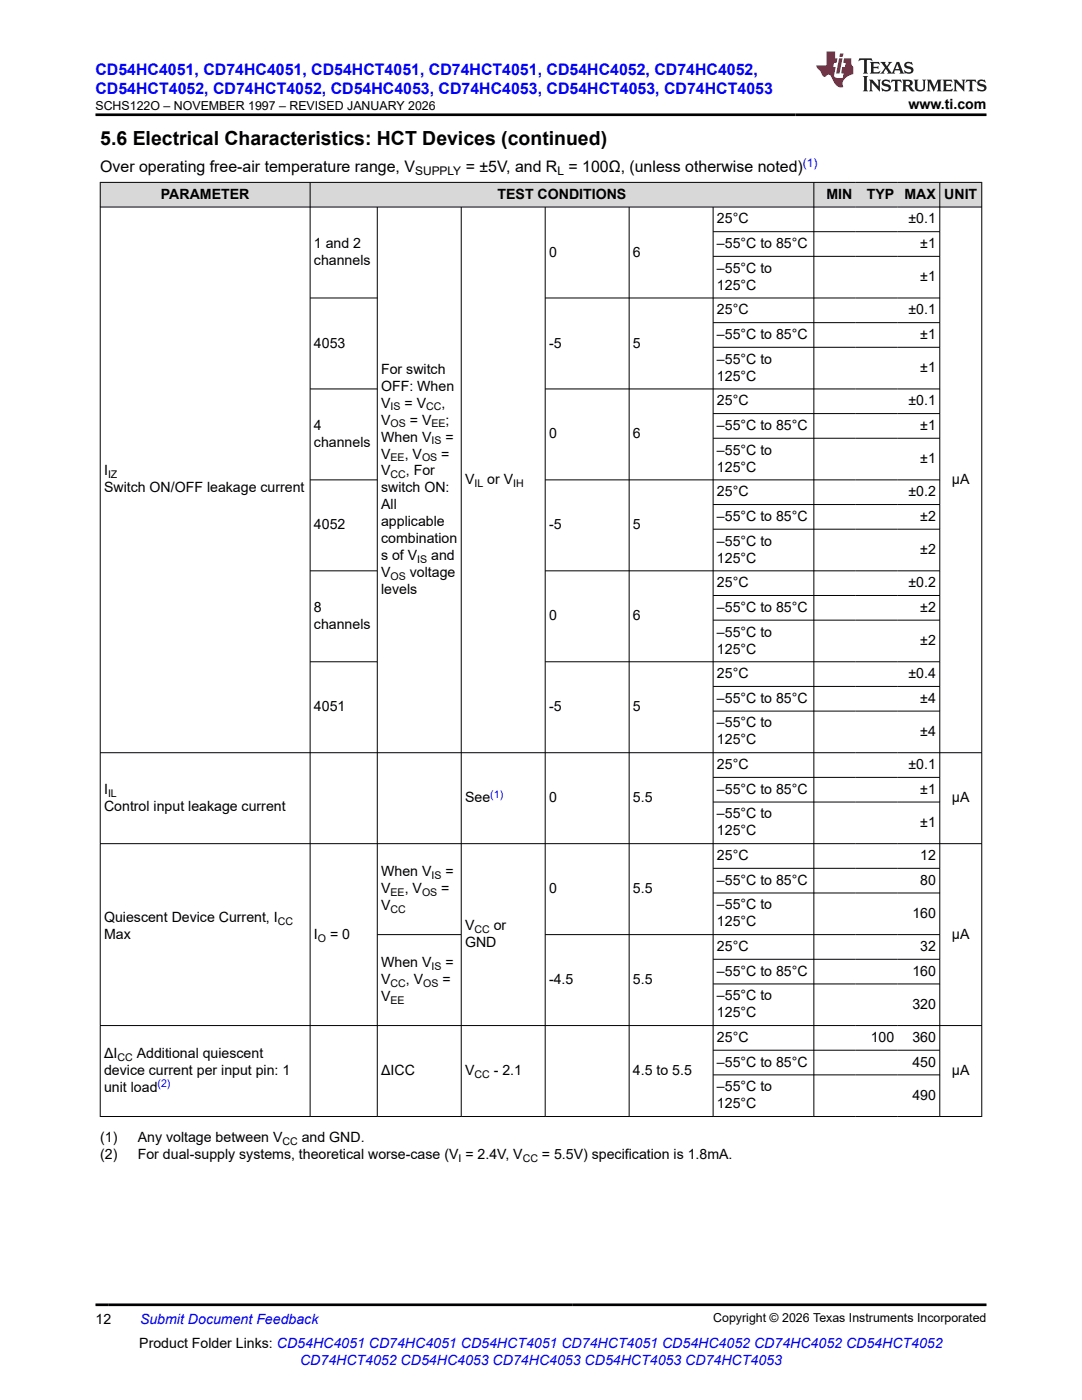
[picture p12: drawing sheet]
<svg xmlns="http://www.w3.org/2000/svg" width="216mm" height="279mm" viewBox="0 0 216 279" stroke-linecap="round" stroke-linejoin="round" font-family="sans-serif">
<defs><g id="words">
<text font-size="3.9" x="20" y="28.8">5.6 Electrical Characteristics: HCT Devices (continued)</text>
<g font-size="3.2" fill="#00f">
<text x="19.1" y="14.9">CD54HC4051, CD74HC4051, CD54HCT4051, CD74HCT4051, CD54HC4052, CD74HC4052,</text>
<text x="19.1" y="18.7">CD54HCT4052, CD74HCT4052, CD54HC4053, CD74HC4053, CD54HCT4053, CD74HCT4053</text>
</g>
<g font-size="3.2">
<text x="20" y="34.3">Over operating free-air temperature range, V</text>
<text x="92.9" y="34.3">= ±5V, and R = 100Ω, (unless otherwise noted)</text>
</g>
<g font-size="2.8">
<text x="181.3" y="21.8">www.ti.com</text>
<text x="32.1" y="39.7">PARAMETER</text>
<text x="99.3" y="39.7">TEST CONDITIONS</text>
<text x="164.9" y="39.7">MIN</text>
<text x="173" y="39.7">TYP</text>
<text x="180.5" y="39.7">MAX</text>
<text x="188.4" y="39.7">UNIT</text>
<text x="143.1" y="44.6">25°C</text>
<text x="181.3" y="44.6">±0.1</text>
<text x="62.6" y="49.5">1 and 2</text>
<text x="62.6" y="52.9">channels</text>
<text x="109.6" y="51.2">0</text>
<text x="126.3" y="51.2">6</text>
<text x="143.1" y="49.5">–55°C to 85°C</text>
<text x="183.6" y="49.5">±1</text>
<text x="143.1" y="54.4">–55°C to</text>
<text x="143.1" y="57.8">125°C</text>
<text x="183.6" y="56.1">±1</text>
<text x="143.1" y="62.7">25°C</text>
<text x="181.3" y="62.7">±0.1</text>
<text x="62.6" y="69.4">4053</text>
<text x="109.6" y="69.4">-5</text>
<text x="126.3" y="69.4">5</text>
<text x="143.1" y="67.7">–55°C to 85°C</text>
<text x="183.6" y="67.7">±1</text>
<text x="76.1" y="74.6">For switch</text>
<text x="76.1" y="78">OFF: When</text>
<text x="143.1" y="72.6">–55°C to</text>
<text x="143.1" y="76">125°C</text>
<text x="183.6" y="74.3">±1</text>
<text x="76.1" y="81.3">V</text>
<text x="80.7" y="81.3">= V</text>
<text x="88.1" y="81.3">,</text>
<text x="143.1" y="80.9">25°C</text>
<text x="181.3" y="80.9">±0.1</text>
<text x="62.6" y="85.8">4</text>
<text x="62.6" y="89.2">channels</text>
<text x="76.1" y="84.7">V</text>
<text x="76.1" y="88.1">When V</text>
<text x="81.8" y="84.7">= V</text>
<text x="88.9" y="88.1">=</text>
<text x="88.9" y="84.7">;</text>
<text x="109.6" y="87.5">0</text>
<text x="126.3" y="87.5">6</text>
<text x="143.1" y="85.8">–55°C to 85°C</text>
<text x="183.6" y="85.8">±1</text>
<text x="20.8" y="94.9">I</text>
<text x="76" y="94.9">V</text>
<text x="76.1" y="91.5">V</text>
<text x="80.8" y="91.5">, V</text>
<text x="81" y="94.9">, For</text>
<text x="88" y="91.5">=</text>
<text x="143.1" y="90.7">–55°C to</text>
<text x="143.1" y="94.1">125°C</text>
<text x="183.6" y="92.4">±1</text>
<text x="20.8" y="98.3">Switch ON/OFF leakage current</text>
<text x="76" y="98.3">switch ON:</text>
<text x="76" y="101.7">All</text>
<text x="92.8" y="96.6">V</text>
<text x="97.2" y="96.6">or V</text>
<text x="143.1" y="99">25°C</text>
<text x="181.3" y="99">±0.2</text>
<text x="190" y="96.6">µA</text>
<text x="62.6" y="105.7">4052</text>
<text x="76" y="105.1">applicable</text>
<text x="109.6" y="105.7">-5</text>
<text x="126.3" y="105.7">5</text>
<text x="143.1" y="104">–55°C to 85°C</text>
<text x="183.6" y="104">±2</text>
<text x="76" y="108.4">combination</text>
<text x="76" y="111.8">s of V</text>
<text x="86.1" y="111.8">and</text>
<text x="143.1" y="108.9">–55°C to</text>
<text x="143.1" y="112.3">125°C</text>
<text x="183.6" y="110.6">±2</text>
<text x="76.1" y="115.2">V</text>
<text x="76.1" y="118.6">levels</text>
<text x="81.8" y="115.2">voltage</text>
<text x="143.1" y="117.2">25°C</text>
<text x="181.3" y="117.2">±0.2</text>
<text x="62.6" y="122.1">8</text>
<text x="62.6" y="125.5">channels</text>
<text x="109.6" y="123.8">0</text>
<text x="126.3" y="123.8">6</text>
<text x="143.1" y="122.1">–55°C to 85°C</text>
<text x="183.6" y="122.1">±2</text>
<text x="143.1" y="127">–55°C to</text>
<text x="143.1" y="130.4">125°C</text>
<text x="183.6" y="128.7">±2</text>
<text x="143.1" y="135.3">25°C</text>
<text x="181.3" y="135.3">±0.4</text>
<text x="62.6" y="142">4051</text>
<text x="109.6" y="142">-5</text>
<text x="126.3" y="142">5</text>
<text x="143.1" y="140.3">–55°C to 85°C</text>
<text x="183.6" y="140.3">±4</text>
<text x="143.1" y="145.2">–55°C to</text>
<text x="143.1" y="148.6">125°C</text>
<text x="183.6" y="146.9">±4</text>
<text x="143.1" y="153.5">25°C</text>
<text x="181.3" y="153.5">±0.1</text>
<text x="20.8" y="158.4">I</text>
<text x="20.8" y="161.8">Control input leakage current</text>
<text x="92.8" y="160.1">See</text>
<text x="109.6" y="160.1">0</text>
<text x="126.3" y="160.1">5.5</text>
<text x="143.1" y="158.4">–55°C to 85°C</text>
<text x="183.6" y="158.4">±1</text>
<text x="190" y="160.1">µA</text>
<text x="143.1" y="163.3">–55°C to</text>
<text x="143.1" y="166.7">125°C</text>
<text x="183.6" y="165">±1</text>
<text x="143.1" y="171.6">25°C</text>
<text x="183.6" y="171.6">12</text>
<text x="76" y="178.3">V</text>
<text x="76.1" y="174.9">When V</text>
<text x="80.8" y="178.3">, V</text>
<text x="88.1" y="178.3">=</text>
<text x="88.9" y="174.9">=</text>
<text x="109.6" y="178.3">0</text>
<text x="126.3" y="178.3">5.5</text>
<text x="143.1" y="176.6">–55°C to 85°C</text>
<text x="183.6" y="176.6">80</text>
<text x="20.8" y="183.9">Quiescent Device Current, I</text>
<text x="76.1" y="181.6">V</text>
<text x="92.8" y="185.6">V</text>
<text x="98.5" y="185.6">or</text>
<text x="143.1" y="181.5">–55°C to</text>
<text x="143.1" y="184.9">125°C</text>
<text x="182" y="183.2">160</text>
<text x="20.8" y="187.3">Max</text>
<text x="62.6" y="187.3">I</text>
<text x="65.9" y="187.3">= 0</text>
<text x="92.8" y="189">GND</text>
<text x="143.1" y="189.8">25°C</text>
<text x="183.6" y="189.8">32</text>
<text x="190" y="187.3">µA</text>
<text x="76" y="196.4">V</text>
<text x="76.1" y="193">When V</text>
<text x="81" y="196.4">, V</text>
<text x="88.3" y="196.4">=</text>
<text x="88.9" y="193">=</text>
<text x="109.6" y="196.4">-4.5</text>
<text x="126.3" y="196.4">5.5</text>
<text x="143.1" y="194.7">–55°C to 85°C</text>
<text x="182" y="194.7">160</text>
<text x="76.1" y="199.8">V</text>
<text x="143.1" y="199.6">–55°C to</text>
<text x="143.1" y="203">125°C</text>
<text x="182" y="201.3">320</text>
<text x="143.1" y="207.9">25°C</text>
<text x="173.7" y="207.9">100</text>
<text x="182" y="207.9">360</text>
<text x="20.8" y="211.2">ΔI</text>
<text x="20.8" y="214.6">device current per input pin: 1</text>
<text x="27.3" y="211.2">Additional quiescent</text>
<text x="76.1" y="214.6">ΔICC</text>
<text x="92.8" y="214.6">V</text>
<text x="98.5" y="214.6">- 2.1</text>
<text x="126.3" y="214.6">4.5 to 5.5</text>
<text x="143.1" y="212.9">–55°C to 85°C</text>
<text x="182" y="212.9">450</text>
<text x="190" y="214.6">µA</text>
<text x="20.8" y="217.9">unit load</text>
<text x="143.1" y="217.8">–55°C to</text>
<text x="143.1" y="221.2">125°C</text>
<text x="182" y="219.5">490</text>
<text x="20" y="228">(1)</text>
<text x="27.5" y="228">Any voltage between V</text>
<text x="60.2" y="228">and GND.</text>
<text x="20" y="231.4">(2)</text>
<text x="27.5" y="231.4">For dual-supply systems, theoretical worse-case (V = 2.4V, V</text>
<text x="108.1" y="231.4">= 5.5V) specification is 1.8mA.</text>
<text x="19.1" y="264.2">12</text>
<text x="27.8" y="269">Product Folder Links: CD54HC4051 CD74HC4051 CD54HCT4051 CD74HCT4051 CD54HC4052 CD74HC4052 CD54HCT4052</text>
</g>
<g font-size="2.8" fill="#00f">
<text x="27.9" y="264.2">Submit Document Feedback</text>
<text x="59.9" y="272.4">CD74HCT4052 CD54HC4053 CD74HC4053 CD54HCT4053 CD74HCT4053</text>
</g>
<g font-size="2.5">
<text x="19.1" y="21.9">SCHS122O – NOVEMBER 1997 – REVISED JANUARY 2026</text>
<text x="142.3" y="263.9">Copyright © 2026 Texas Instruments Incorporated</text>
</g>
<g font-size="2.4">
<text x="82.8" y="34.9">SUPPLY</text>
<text x="111.2" y="34.9">L</text>
</g>
<text font-size="2.4" fill="#00f" x="160.2" y="33.2">(1)</text>
<g font-size="2.1">
<text x="77.9" y="81.9">IS</text>
<text x="85" y="81.9">CC</text>
<text x="77.9" y="85.3">OS</text>
<text x="86.1" y="85.3">EE</text>
<text x="86.1" y="88.7">IS</text>
<text x="21.6" y="95.5">IZ</text>
<text x="77.9" y="95.5">CC</text>
<text x="77.9" y="92.1">EE</text>
<text x="84.2" y="92.1">OS</text>
<text x="94.7" y="97.1">IL</text>
<text x="102.4" y="97.1">IH</text>
<text x="83.3" y="112.4">IS</text>
<text x="77.9" y="115.8">OS</text>
<text x="21.6" y="159">IL</text>
<text x="77.9" y="178.8">EE</text>
<text x="84.2" y="178.8">OS</text>
<text x="86.1" y="175.4">IS</text>
<text x="55.4" y="184.5">CC</text>
<text x="77.9" y="182.2">CC</text>
<text x="63.4" y="187.9">O</text>
<text x="94.7" y="186.2">CC</text>
<text x="77.9" y="197">CC</text>
<text x="84.4" y="197">OS</text>
<text x="86.1" y="193.6">IS</text>
<text x="77.9" y="200.4">EE</text>
<text x="23.4" y="211.7">CC</text>
<text x="94.7" y="215.1">CC</text>
<text x="56.4" y="228.5">CC</text>
<text x="91.5" y="231.9">I</text>
<text x="104.3" y="231.9">CC</text>
</g>
<g font-size="2.1" fill="#00f">
<text x="97.8" y="159.2">(1)</text>
<text x="31.4" y="217">(2)</text>
</g>
</g></defs>
<g fill="#d8d8d8">
<path d="M20 36.4h175.9v4.9h-175.9z" fill-rule="evenodd"/>
<path d="M20.1 36.5h41.7v4.8h-41.7z" fill-rule="evenodd"/>
<path d="M61.9 36.5h100.4v4.8h-100.4z" fill-rule="evenodd"/>
<path d="M162.5 36.5h8.3v4.8h-8.3z" fill-rule="evenodd"/>
<path d="M170.8 36.5h8.3v4.8h-8.3z" fill-rule="evenodd"/>
<path d="M179.1 36.5h8.4v4.8h-8.4z" fill-rule="evenodd"/>
<path d="M187.6 36.5h8.2v4.8h-8.2z" fill-rule="evenodd"/>
</g>
<g fill="none" stroke="#000" stroke-width=".2">
<path d="M19.9 36.4h176.1M20 36.3v186.6M61.9 36.3v186.6M162.4 36.3v186.6M187.5 36.3v186.6M195.9 36.3v186.6M19.9 41.3h176.1M61.9 59.5h13.4M75.3 41.3v181.6M92 41.3v181.6M108.8 59.5h78.8M108.8 41.3v181.6"/>
<path d="M125.5 41.3v181.6M142.3 41.3v181.6M142.3 46.2h45.3M142.3 51.2h45.3M61.9 77.6h13.4M142.3 64.4h45.3M142.3 69.3h45.3M187.6 77.6h-78.8M61.9 95.8h13.4M142.3 82.5h45.3M142.3 87.5h45.3M187.6 95.8h-78.8"/>
<path d="M61.9 113.9h13.4M108.8 113.9h78.8M142.3 100.7h45.3M142.3 105.6h45.3M142.3 118.8h45.3M61.9 132.1h13.4M108.8 132.1h78.8M142.3 123.8h45.3M142.3 137h45.3M19.9 150.2h176.1M142.3 141.9h45.3M142.3 155.1h45.3"/>
<path d="M19.9 168.4h176.1M142.3 160.1h45.3M142.3 173.3h45.3M142.3 178.2h45.3M75.3 186.5h16.8M142.3 191.4h45.3M142.3 196.4h45.3M187.6 186.5h-78.8M19.9 204.7h176.1M142.3 209.6h45.3M142.3 214.5h45.3M19.9 222.8h176.1"/>
</g>
<path d="M171.5 11.6l-.2 .6 .5-.2h.6v.1v2.2l-.2 .4h1l-.2-.4v-2.2v-.1h.5l.6 .2-.2-.6zM173.6 12.4l.2 .3v1.6l-.2 .4h1.9l.1-.6a1.08 1.08 0 0 1-1.3 .2v-.7h.6l.4 .2v-.7l-.4 .2h-.6v-.5l.2-.2a1 1 0 0 1 1 .3l-.1-.5zM175.7 12.4l.9 1.1-1 1.2h.9l-.2-.2 .5-.8 .4 .8-.2 .2h1.6l-.2-.2 .2-.5h.9l.1 .5-.1 .2h.9l-.2-.4-.8-1.9h-.5l-.9 2.1-.9-1.1 .9-1h-.8l.2 .2-.4 .6-.4-.6 .2-.2zM179 12.8l.4 1h-.7zM180.7 12.5a.65 .65 0 0 0-.2 .7 .65 .65 0 0 0 .6 .5l.6 .1 .1 .3a.79 .79 0 0 1-.7 .4 .79 .79 0 0 1-.7-.5l.1 .7 .2-.1a.93 .93 0 0 0 1.1 0 .93 .93 0 0 0 .4-.9 1.46 1.46 0 0 0-1.2-.6l-.1-.3a1.09 1.09 0 0 1 1.2 .2l-.2-.6-.1 .1-.5-.2zM172.2 15.2l.2 .4v2.2l-.2 .4h1l-.2-.4v-2.2l.2-.4zM173.4 15.9l.2 .4v1.5l-.2 .4h.8l-.3-.4 .1-1.3 1.6 1.8v-2l.2-.4h-.7l.1 .2 .1 1.1-1.2-1.3zM176.2 16a.65 .65 0 0 0-.2 .8 .65 .65 0 0 0 .6 .4l.6 .2 .1 .2a.79 .79 0 0 1-.7 .4 .79 .79 0 0 1-.7-.5l.1 .7 .2-.1a.93 .93 0 0 0 1.1 .1 .93 .93 0 0 0 .4-1 1.46 1.46 0 0 0-1.2-.5l-.1-.4a1.09 1.09 0 0 1 1.2 .2l-.1-.6-.2 .1-.5-.1zM177.9 15.9l-.1 .6a.63 .63 0 0 1 .8-.3v1.6l-.3 .4h1l-.2-.4v-1.6a.66 .66 0 0 1 .8 .3l-.1-.6zM180 15.9l.2 .4v1.5l-.2 .4h1l-.2-.2-.1-.7h.5l.1 .2a.79 .79 0 0 0 1.2 .6l-1-.9a.61 .61 0 0 0 .6-.6 .61 .61 0 0 0-.5-.7zM180.8 16.2h.1a.47 .47 0 0 1 .5 .1 .47 .47 0 0 1 .1 .5l-.1 .1-.7 .1zM182.3 15.9l.2 .2a2.27 2.27 0 0 0 .4 2 1.04 1.04 0 0 0 1.7-.7v-1.3l.2-.2h-.8l.2 .4v1.1a.6 .6 0 0 1-.6 .6 .6 .6 0 0 1-.6-.6v-1.1l.3-.4zM184.9 15.9l.2 .4v1.5l-.2 .4h.8l-.3-.4v-1.4l.9 1.9 .9-1.9v1.4l-.3 .4h1l-.2-.4v-1.5l.2-.4h-.8l-.7 1.5-.6-1.5zM188.1 15.9l.2 .4v1.5l-.2 .4h1.9l.1-.6a1.09 1.09 0 0 1-1.3 .2v-.7h.6l.4 .2v-.6l-.4 .2h-.6v-.6l.2-.1a1.01 1.01 0 0 1 1 .3l-.1-.6zM190.2 15.9l.3 .4v1.5l-.3 .4h.8l-.2-.4v-1.3l1.6 1.8v-2l.2-.4h-.7l.2 .2v1.1l-1.2-1.3zM192.8 15.9l-.1 .6a.63 .63 0 0 1 .8-.3v1.6l-.3 .4h1l-.2-.4v-1.6a.66 .66 0 0 1 .8 .3l-.1-.6zM195.2 16a.65 .65 0 0 0-.2 .8 .65 .65 0 0 0 .6 .4l.6 .2 .2 .2a.79 .79 0 0 1-.7 .4 .79 .79 0 0 1-.7-.5l.1 .7 .2-.1a.93 .93 0 0 0 1 .1 .93 .93 0 0 0 .5-1 1.46 1.46 0 0 0-1.3-.5v-.4a1.09 1.09 0 0 1 1.2 .2l-.2-.6-.2 .1-.5-.1z" fill="#231f20"/>
<path d="M164.9 10.3v2.7h-2l.1 .4 .8 1a.95 .95 0 0 0 1 .9 .59 .59 0 0 1 .5-.4 .59 .59 0 0 1 .5 .3l.4 .8a1.59 1.59 0 0 0 2.1 1.4 1.61 1.61 0 0 1 1-2.3l1-.3-.1-1.5a1.59 1.59 0 0 1-.3-1.7h-1.5l-.2 .9h.6l-.2 .9h-.5l-.2 .9v.3l.4 .1-.1 .9h-.7a.73 .73 0 0 1-1-.7l.3-1.5h-.5l.1-.9h.5l.2-.9h-.5v-1.3zM167.4 11.6l-.6 3.1h.7l.6-3.1zM167.6 10.7l-.1 .6h.7l.1-.6z" fill="#ed1c24"/>
<path d="M19.1 22.9h177.8M19.1 260.4h177.8" fill="none" stroke="#000" stroke-width=".53"/>
<use href="#words"/>
</svg>
